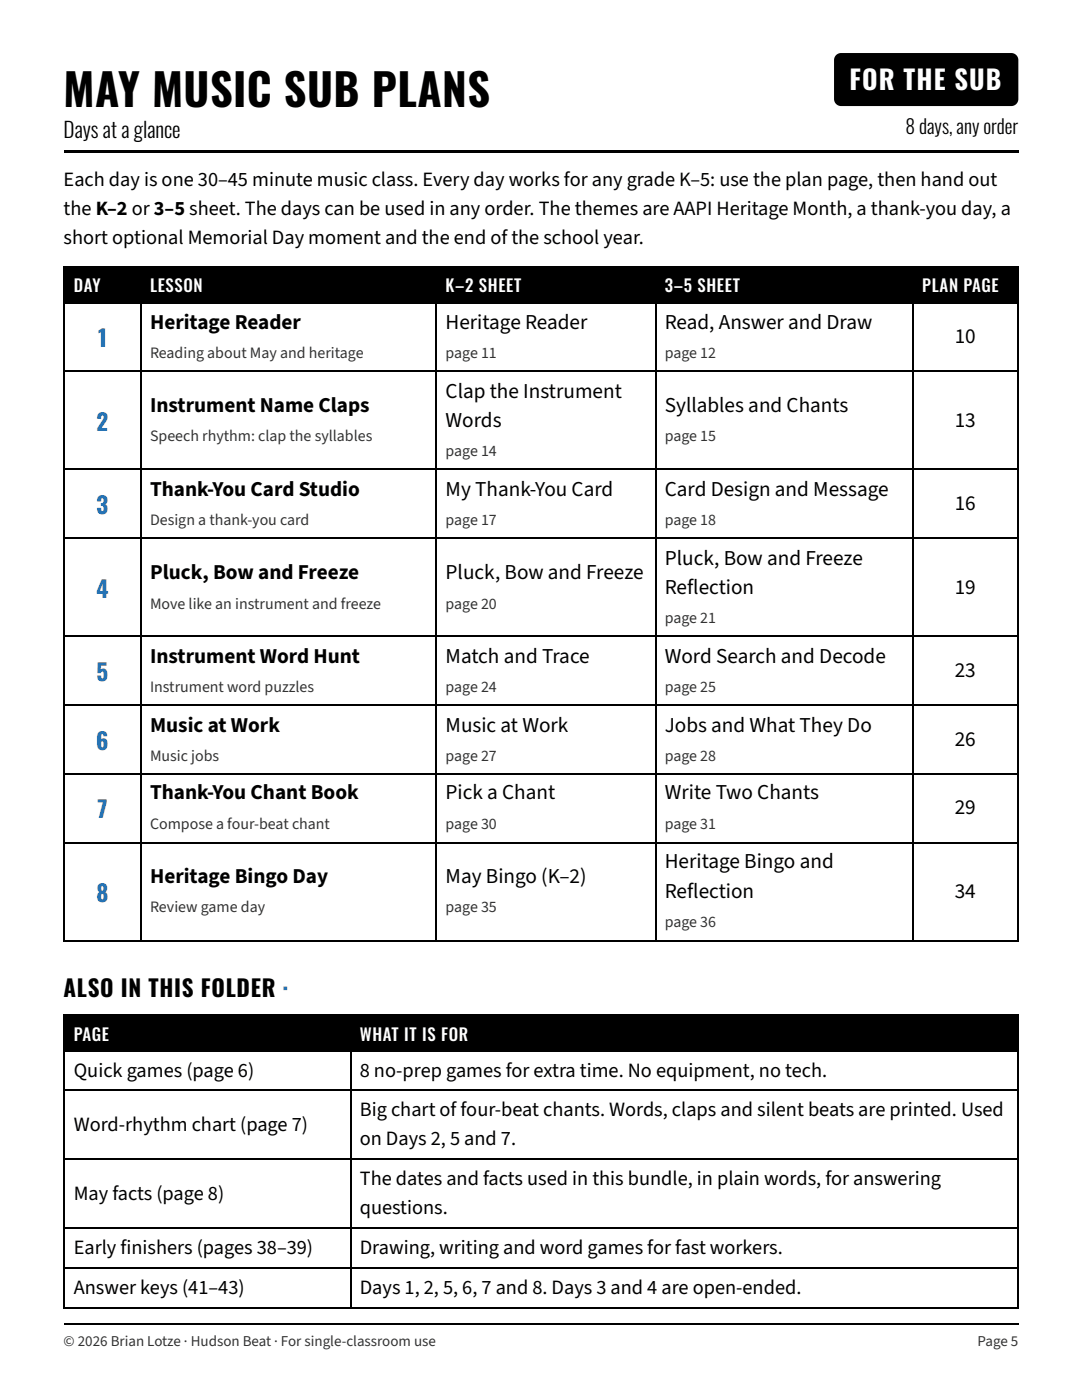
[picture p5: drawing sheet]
<svg xmlns="http://www.w3.org/2000/svg" width="216mm" height="279mm" viewBox="0 0 216 279" stroke-linecap="round" stroke-linejoin="round" font-family="sans-serif">
<defs><g id="words">
<text font-size="8.8" x="12.7" y="21.4">MAY MUSIC SUB PLANS</text>
<text font-size="5.3" fill="#fff" x="169.5" y="18">FOR THE SUB</text>
<g font-size="4.6" fill="#1f6fb2">
<text x="19.6" y="69.3">1</text>
<text x="19.3" y="86">2</text>
<text x="19.3" y="102.7">3</text>
<text x="19.2" y="119.3">4</text>
<text x="19.3" y="136">5</text>
<text x="19.2" y="149.8">6</text>
<text x="19.4" y="163.2">7</text>
<text x="19.2" y="179.9">8</text>
</g>
<text font-size="4.6" x="12.7" y="199">ALSO IN THIS FOLDER ·</text>
<g font-size="4.2">
<text x="12.7" y="27.5">Days at a glance</text>
<text x="29.9" y="65.6">Heritage Reader</text>
<text x="88.9" y="65.6">Heritage Reader</text>
<text x="132.6" y="65.6">Read, Answer and Draw</text>
<text x="190.5" y="68.5">10</text>
<text x="29.9" y="82.3">Instrument Name Claps</text>
<text x="88.9" y="79.4">Clap the Instrument</text>
<text x="132.6" y="82.3">Syllables and Chants</text>
<text x="88.9" y="85.2">Words</text>
<text x="190.5" y="85.2">13</text>
<text x="29.9" y="99">Thank-You Card Studio</text>
<text x="88.9" y="99">My Thank-You Card</text>
<text x="132.6" y="99">Card Design and Message</text>
<text x="190.5" y="101.9">16</text>
<text x="132.6" y="112.7">Pluck, Bow and Freeze</text>
<text x="29.9" y="115.6">Pluck, Bow and Freeze</text>
<text x="88.9" y="115.6">Pluck, Bow and Freeze</text>
<text x="132.6" y="118.5">Reflection</text>
<text x="190.5" y="118.5">19</text>
<text x="29.9" y="132.3">Instrument Word Hunt</text>
<text x="88.9" y="132.3">Match and Trace</text>
<text x="132.6" y="132.3">Word Search and Decode</text>
<text x="190.5" y="135.2">23</text>
<text x="29.9" y="146">Music at Work</text>
<text x="88.9" y="146">Music at Work</text>
<text x="132.6" y="146">Jobs and What They Do</text>
<text x="190.5" y="149">26</text>
<text x="29.9" y="159.5">Thank-You Chant Book</text>
<text x="88.9" y="159.5">Pick a Chant</text>
<text x="132.6" y="159.5">Write Two Chants</text>
<text x="190.5" y="162.5">29</text>
<text x="132.6" y="173.3">Heritage Bingo and</text>
<text x="29.9" y="176.2">Heritage Bingo Day</text>
<text x="88.9" y="176.2">May Bingo (K–2)</text>
<text x="132.6" y="179.1">Reflection</text>
<text x="190.5" y="179.1">34</text>
</g>
<g font-size="4.1">
<text x="12.7" y="37">Each day is one 30–45 minute music class. Every day works for any grade K–5: use the plan page, then hand out</text>
<text x="12.7" y="42.9">the K–2 or 3–5 sheet. The days can be used in any order. The themes are AAPI Heritage Month, a thank-you day, a</text>
<text x="12.7" y="48.7">short optional Memorial Day moment and the end of the school year.</text>
<text x="14.7" y="214.8">Quick games (page 6)</text>
<text x="71.8" y="214.8">8 no-prep games for extra time. No equipment, no tech.</text>
<text x="14.7" y="225.7">Word-rhythm chart (page 7)</text>
<text x="71.8" y="222.8">Big chart of four-beat chants. Words, claps and silent beats are printed. Used</text>
<text x="71.8" y="228.6">on Days 2, 5 and 7.</text>
<text x="14.7" y="239.4">May facts (page 8)</text>
<text x="71.8" y="236.5">The dates and facts used in this bundle, in plain words, for answering</text>
<text x="71.8" y="242.4">questions.</text>
<text x="14.7" y="250.3">Early finishers (pages 38–39)</text>
<text x="71.8" y="250.3">Drawing, writing and word games for fast workers.</text>
<text x="14.7" y="258.2">Answer keys (41–43)</text>
<text x="71.8" y="258.2">Days 1, 2, 5, 6, 7 and 8. Days 3 and 4 are open-ended.</text>
</g>
<text font-size="3.9" x="180.7" y="26.7">8 days, any order</text>
<g font-size="3.3" fill="#fff">
<text x="14.7" y="58.2">DAY</text>
<text x="29.9" y="58.2">LESSON</text>
<text x="88.9" y="58.2">K–2 SHEET</text>
<text x="132.6" y="58.2">3–5 SHEET</text>
<text x="184" y="58.2">PLAN PAGE</text>
<text x="14.7" y="207.7">PAGE</text>
<text x="71.8" y="207.7">WHAT IT IS FOR</text>
</g>
<g font-size="3.2" fill="#333">
<text x="29.9" y="71.4">Reading about May and heritage</text>
<text x="88.9" y="71.4">page 11</text>
<text x="132.6" y="71.4">page 12</text>
<text x="29.9" y="88.1">Speech rhythm: clap the syllables</text>
<text x="132.6" y="88.1">page 15</text>
<text x="88.9" y="91">page 14</text>
<text x="29.9" y="104.8">Design a thank-you card</text>
<text x="88.9" y="104.8">page 17</text>
<text x="132.6" y="104.8">page 18</text>
<text x="29.9" y="121.4">Move like an instrument and freeze</text>
<text x="88.9" y="121.4">page 20</text>
<text x="132.6" y="124.4">page 21</text>
<text x="29.9" y="138.1">Instrument word puzzles</text>
<text x="88.9" y="138.1">page 24</text>
<text x="132.6" y="138.1">page 25</text>
<text x="29.9" y="151.9">Music jobs</text>
<text x="88.9" y="151.9">page 27</text>
<text x="132.6" y="151.9">page 28</text>
<text x="29.9" y="165.4">Compose a four-beat chant</text>
<text x="88.9" y="165.4">page 30</text>
<text x="132.6" y="165.4">page 31</text>
<text x="29.9" y="182">Review game day</text>
<text x="88.9" y="182">page 35</text>
<text x="132.6" y="184.9">page 36</text>
</g>
<g font-size="3" fill="#333">
<text x="12.7" y="268.6">© 2026 Brian Lotze · Hudson Beat · For single-classroom use</text>
<text x="195.1" y="268.6">Page 5</text>
</g>
</g></defs>
<path d="M166.8 11l.5-.3 .5-.1h34a1.41 1.41 0 0 1 1.4 1.4v7.8a1.41 1.41 0 0 1-1.4 1.4h-34a1.41 1.41 0 0 1-1.4-1.4v-7.8l.1-.5zM12.7 29.9h190.5v.5h-190.5zM13 53.2h15v7.1h-15zM28 53.2h59v7.1h-59zM87 53.2h43.7v7.1h-43.7zM130.7 53.2h51.3v7.1h-51.3zM182 53.2h21.2v7.1h-21.2zM13 202.7h56.8v7.1h-56.8zM69.8 202.7h133.4v7.1h-133.4z" fill="#000"/>
<g fill="none" stroke="#000" stroke-width=".26">
<path d="M12.7 53.3h190.5M12.8 53.2v134.7M28.2 53.2v134.7M86.9 53.2v134.7M130.8 53.2v134.7M182.2 53.2v134.7M203.1 53.2v134.7M12.7 60.5h190.5M12.7 74h190.5M12.7 93.5h190.5M12.7 107.3h190.5M12.7 126.9h190.5"/>
<path d="M12.7 140.6h190.5M12.7 154.4h190.5M12.7 168.1h190.5M12.7 187.7h190.5M12.7 202.5h190.5M12.7 209.7h190.5M12.7 217.6h190.5M12.8 202.4v58.7M70 202.4v58.7M203.1 202.4v58.7M12.7 231.4h190.5M12.7 245.1h190.5"/>
<path d="M12.7 253.1h190.5M12.7 261h190.5M12.7 264.2h190.5"/>
</g>
<use href="#words"/>
</svg>
